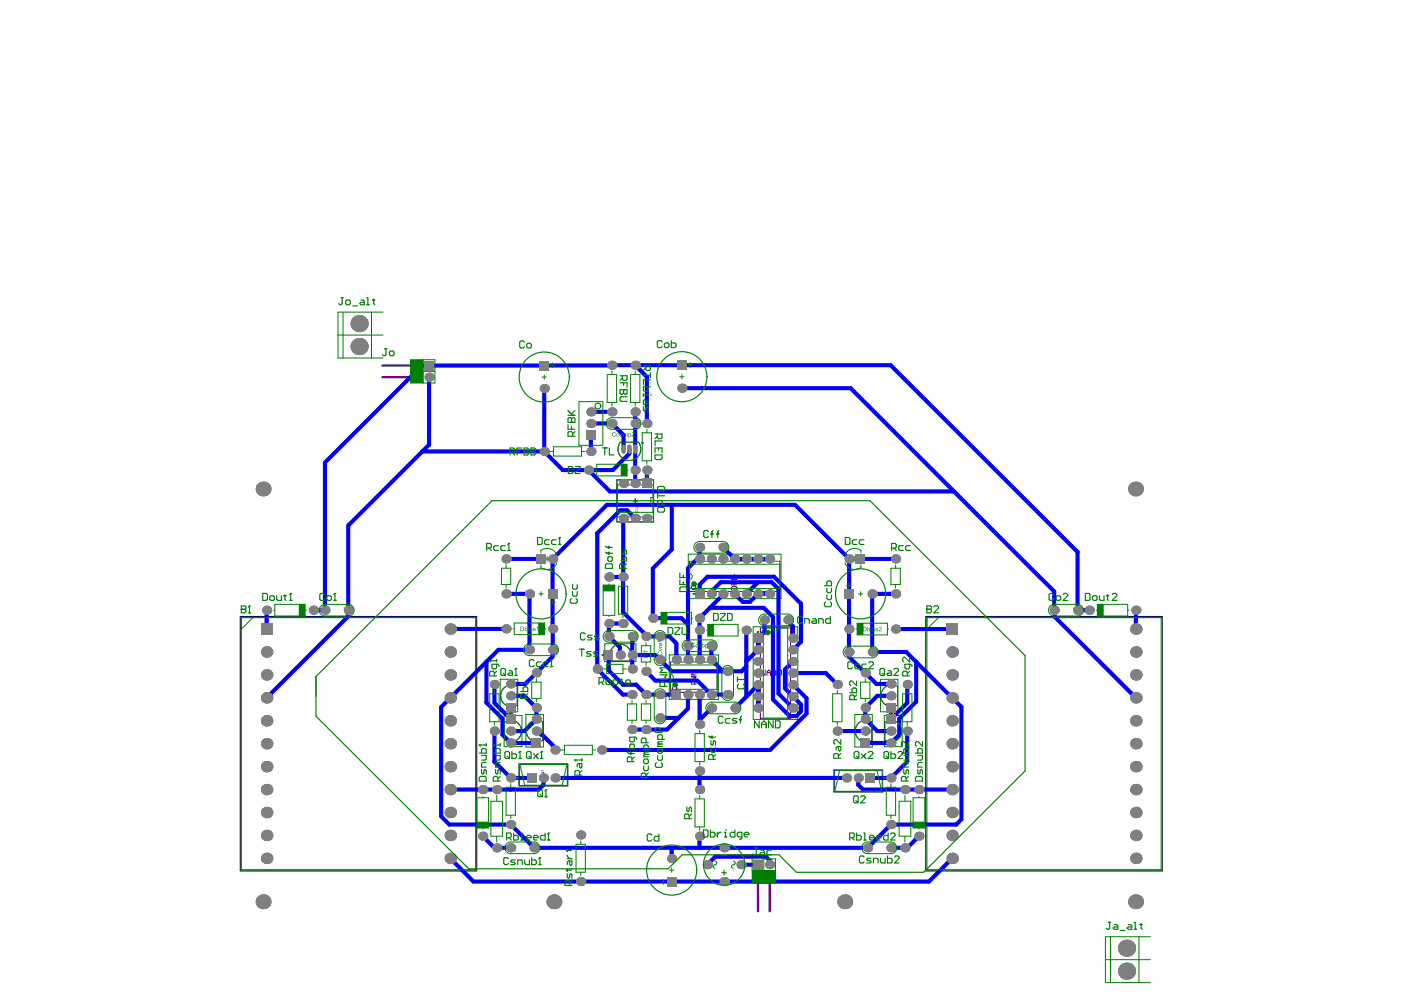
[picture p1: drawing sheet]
<svg xmlns="http://www.w3.org/2000/svg" width="297mm" height="210mm" viewBox="0 0 297 210" stroke-linecap="round" stroke-linejoin="round" font-family="sans-serif">
<path d="M133.9 106h1M134.4 105.5v1M50.8 130.4h50.1v53.9h-50.1zM195.9 130.4h50v53.9h-50zM114.5 164h1M115 163.5v.9M181.1 165.3h1M181.6 164.8v.9" fill="none" stroke="#000" stroke-width=".21"/>
<g fill="none" stroke="#008000" stroke-width=".21">
<path d="M114.7 79.8h.9M115.1 79.3v.9M143.8 79.7h.9M144.3 79.2v1M132.7 95h.9M133.2 94.5v1M115.3 118.3h.9M115.8 117.8v1M145.6 117.3h19.6v9.4h-19.6zM180.3 118.3h1M180.8 117.8v1M51.1 130.7h49.5v53.4h-49.5z"/>
<path d="M53.5 130.7l-2.4 2.4M114 125.7h.9M114.5 125.2v.9M127.9 136.2h6.7v3.8h-6.7zM130.8 138.6h.9M131.2 138.1v1M141.6 138.6h10.4v9.4h-10.4zM154.9 122h1M155.4 121.5v.9M159.4 132.6h9.4v19.6h-9.4zM181.6 125.7h.9M182.1 125.2v.9"/>
<path d="M196.1 130.7h49.6v53.4h-49.6zM198.5 130.7l-2.4 2.4M105.8 143.7h3.7v6.9h-3.7zM106.7 151.4h3.7v6.6h-3.7zM107.6 154.7h.9M107.6 147.2h.9M108.1 146.8v.9M108.1 154.2v1M111.3 151.2h3.7v6.9h-3.7zM113 154.7h1M113.5 154.2v1M146.3 143.3h1"/>
<path d="M146.8 142.8v1M163.6 142.4h1M164.1 141.9v1M180.8 151.2h3.8v6.9h-3.8zM182.6 154.7h1M183.1 154.2v1M186.3 143.7h3.7v6.9h-3.7zM187.1 151.4h3.8v6.6h-3.8zM188 154.7h1M188 147.2h1M188.5 146.8v.9M188.5 154.2v1"/>
<path d="M141.6 184.1h1M142.1 183.6v1"/>
</g>
<g fill="none" stroke="#800080" stroke-width=".21">
<path d="M131.2 93.6h3.9a2.41 2.41 0 0 1-.3 3.2 2.41 2.41 0 0 1-3.3 0 2.41 2.41 0 0 1-.3-3.2zM130.5 101.5h7.8v8.9h-7.8zM145.9 118.8h19.1v6.4h-19.1zM129.5 137.1a2.28 2.28 0 0 1 3.1-.3 2.28 2.28 0 0 1 .5 3.1h-3.7a2.28 2.28 0 0 1 .1-2.8zM160.9 132.9h6.4v19.1h-6.4zM106.4 145.8a2.34 2.34 0 0 1 3-.6v4a2.33 2.33 0 0 1-2.9-.4 2.33 2.33 0 0 1-.1-3zM106.8 152.8a2.28 2.28 0 0 1 3.5 1.9 2.28 2.28 0 0 1-3.5 1.9zM111.9 153.2a2.34 2.34 0 0 1 3-.5v4a2.33 2.33 0 0 1-3-.5 2.33 2.33 0 0 1 0-3zM141.9 140.1h9.8v6.4h-9.8zM181.4 153.2a2.34 2.34 0 0 1 3.1-.5v4a2.33 2.33 0 0 1-3-.5 2.33 2.33 0 0 1-.1-3zM186.9 145.8a2.34 2.34 0 0 1 3-.6v4a2.33 2.33 0 0 1-3-.4 2.33 2.33 0 0 1 0-3zM187.2 152.8a2.28 2.28 0 0 1 3.6 1.9 2.28 2.28 0 0 1-3.6 1.9z"/>
<path d="M109.8 161.6h10.3v4.7h-10.3zM176.4 162.9h10.3v4.7h-10.3z"/>
<circle cx="146.7" cy="124.3" r=".49"/>
<circle cx="161.7" cy="133.7" r=".49"/>
<circle cx="142.7" cy="145.6" r=".49"/>
</g>
<g fill="#800080">
<path d="M134.4 107.4h.5l.1-.2v.5l-.1-.2z"/>
<path d="M114.5 163l.6 .1h-.5v.2z"/>
<path d="M181.4 165.9l.5 .4 .1-.1-.1-.3 .1 .1v.3h-.2l-.3-.3-.1 .3z"/>
<path d="M134.5 106.3a.24 .24 0 0 0 .4 0 .24 .24 0 0 0-.4 0zM134.4 106.3a.32 .32 0 0 1 .6 0 .32 .32 0 0 1-.6 0z"/>
<path d="M134.7 106.8v.3h.2v-.3zM134.4 106.7h.6v.4h-.3v-.3z"/>
<path d="M134.5 108.1a.24 .24 0 0 0 .4 0 .24 .24 0 0 0-.4 0zM134.4 108.1a.31 .31 0 0 1 .6 0 .31 .31 0 0 1-.6 0z"/>
<path d="M114.5 163.7a.25 .25 0 0 0 .5 0 .25 .25 0 0 0-.5 0zM114.5 163.5l.6-.1v.4l-.5 .1z"/>
<path d="M181.5 165.6a.25 .25 0 0 0 .5 0 .25 .25 0 0 0-.5 0zM181.5 165.4l.4-.1 .1 .4-.6 .1z"/>
</g>
<path d="M130.5 101.5h7.8v8.9h-7.8zM109.8 161.6h10.3v4.7h-10.3zM176.4 162.9h10.3v4.7h-10.3z" fill="none" stroke="#008000" stroke-width=".21"/>
<path d="M130.6 102.6h7.6v6.8h-7.6zM109.9 161.7h10.1v4.5h-10.1zM176.5 163h10.1v4.5h-10.1z" fill="none" stroke="#008080" stroke-width=".21"/>
<path d="M80.9 77.3h5.9M80.9 79.8h5.9M160.4 186.9v5.9M162.8 186.9v5.9" fill="none" stroke="#800080" stroke-width=".49"/>
<g fill="none" stroke="#800080" stroke-width=".21">
<path d="M154.8 121.8v.8h1.1M154.8 123v.8h1.1M155 124.1h.7l.2 .2v.6h-1.1v-.6zM155.3 122.2v.4M155.3 123.4v.4M146.3 143.1h1l-.3 .3 .3 .4h-1M147 144.8v-.5l-.2-.2-.5 .2v.5h1M147.3 142.1h-1l.3 .4-.3 .3h1M161.9 141.8v1.1l-.8-1.1v1.1M162.3 142.9v-.8l.4-.3 .3 .3v.8M162.3 142.3h.7M164.2 141.8v1.1l-.8-1.1v1.1"/>
<path d="M164.6 141.8h.6l.2 .1v.8l-.2 .2h-.6z"/>
</g>
<g fill="none" stroke="#00f" stroke-width=".87">
<path d="M90.8 79.8v14.3l-17.1 17.1-.1 19.3-17.2 17.2M134.4 77.3l2.5 2.4v9.9M89.4 95.5h25.7M115.1 82.2v13.3M124.5 99.5l4.5 4.5h72.8M125 89.6h4.5l2.4 2.5v2.9M125 87.1h4.5M125 92.1v3.4M133.2 95v1l-3.5 3.5h-10.6l-4-4M134.4 87.1v15.2M136.9 99.5v2.8M144.3 82.1h35.7l21.8 21.9"/>
<path d="M107.1 118.3h7.4M116.9 118.3v20.6l-5.8 5.8h-3M116.9 118.3l11.5-11.5h39.8l11.4 11.5v20.7l5.8 5.7h3.1M131.9 109.7l-.1 12.4M134.4 109.7l-1.7-1.7h-1.5l-4.8 4.8v28.8l5.4 5.4h1.9M142.1 106.8v9.5l-4 4v10.5h6.1l1.4 1.4M148 115.8v2l-2.4 2.4v19.4M153 115.8l2.4 2.5h7.4M182.3 118.3h7.2M201.8 104l21.2 21.2 .1 5.3 17.2 17.2M56.4 129.1v4M66.3 129.1h2.5v-31.2l20.5-20.5 40.2-.1h58.9l39.6 39.5v12.3h2.4"/>
<path d="M107 133.1h-11.7M107.1 125.7h4.9M107.1 133.1h-.1M112 125.7v11.8h-6.5l-12.2 12.1v23.1l1.8 1.8h13l4.9 4.9h70.6l4.9-4.9h13.8l1.1-1.1v-23.8l-11.7-11.6h-7.2M112 125.7h.1M116.9 125.7h.1M116.9 125.6v.1M128.7 138.6l.1 3.2 3 3.1h2.8l2.1 2.1h6.4M128.8 122.1h3M131.8 131.9h-3v2.8l2.3 2.3 .1 1.7M131.8 122.1v7.4l4.9 4.9v.3h4.9l1.5 1.4v3.5M133.8 138.6h4.8l3.5 3.4h14.8l1-1"/>
<path d="M133.8 134.7v6.8M139.6 139.6h.1M148 125.2v-1.5l1.7-1.7h14l5.8 5.7v8.1l-1.7 1.7M148 133.3v6.3M150.2 128.6h11.4l1.9 1.9v17.5l3.6 3.5h1.4l1-1v-1.4l-3.4-3.4v-4l1.7-1.7M150.2 128.6l-2.2 2.2v2.5M150.5 125.2l2-2h10.8l1.4 1.4v22.2l3.1 3M150.5 136.6v3l2.3 2.2h.9l.2 .2M153 125.7v.2l-2.8 2.7M155.4 125.7l1.7 1.7h1.6l1.7-1.7h2.4M157.9 133.3v14.1M160.4 123.2l-2.5 2.5"/>
<path d="M161.7 131.2v2.5l-1.3 1.3v2.5l-2.5 2.5M166.7 131.2v.3l1.1 1v2.5M179.6 133.1h.1M184.5 137.9v.1M189.5 125.7h-5v12.2M189.5 133.1h12M240.3 129.1v4M102.9 140v8.7l3.4 3.4v3.4l1.8 1.7h5.4M104.6 144.8v3.9l3.5 3.5v-2.4M104.6 154.7v6.5l3.5 3.4h4.4M108.1 147.2h2.9l2.5 2.6v2.4l-2.5 2.5h-2.9M113.5 154.7h.3l1 .8 2.4 2.5v.5l.2 .2"/>
<path d="M136.7 142l1.9 2h8.9l3 3h3.4M139.6 151.9h4M145.6 147v2.9l-4.5 4.5h-7.4M148 147v6.3M150.6 149.8l-2.6 2.5M160.4 145l-4.9 4.8M160.4 144.9v4.9M167.8 142.4h6.9l2.4 2.4M167.8 144.9l2.8 2.9v3.2l-7.7 7.7h-35.6M177.1 154.7h6l-.2 .2M188.5 147.2h-2.9l-2.5 2.6v2.4l2.5 2.5h2.9M191.9 154.7v6.5l-3.4 3.4h-4.4"/>
<path d="M191.9 144.8v3.9l-3.4 3.5v-2.4M193.8 140v8.5l-3.6 3.6v3.4l-1.7 1.7h-5.4M102.1 176.9l2.5 2.5h3.5M105.1 167.6h.1M115 164.6v1.5l-1 1h-18.7M117.4 164.6h61.7M142.1 179.4v2.3M148 176.9v2.5M148 167v.1M148 163.1v4M181.6 164.6v1.5l1 1h18.9M194.4 176.9l-2.5 2.5h-3.4"/>
<path d="M95.3 181.6l4.9 4.9h96.3l5-4.9M156.8 183h3.6M162.6 182.8l.2 .2v-.9l-.8-.8h-10.7l-1.7 1.7"/>
</g>
<g fill="#808080">
<circle cx="228" cy="129.1" r=".97"/>
<circle cx="240.3" cy="129.1" r=".97"/>
<circle cx="223" cy="129.1" r=".97"/>
<circle cx="230.4" cy="129.1" r=".97"/>
<circle cx="240.3" cy="138" r="1.21"/>
<circle cx="240.3" cy="133.1" r="1.21"/>
<circle cx="179.6" cy="133.1" r=".97"/>
<circle cx="157.9" cy="133.3" r=".97"/>
<circle cx="167.8" cy="135" r=".97"/>
<circle cx="189.5" cy="133.1" r=".97"/>
<circle cx="116.9" cy="118.3" r=".97"/>
<circle cx="131.8" cy="122.1" r=".97"/>
<circle cx="128.8" cy="131.9" r=".97"/>
<circle cx="128.8" cy="122.1" r=".97"/>
<circle cx="131.8" cy="131.9" r=".97"/>
<circle cx="112" cy="125.7" r=".97"/>
<circle cx="107.1" cy="118.3" r=".97"/>
<circle cx="107.1" cy="125.7" r=".97"/>
<circle cx="138.1" cy="130.8" r=".97"/>
<circle cx="184.5" cy="125.7" r=".97"/>
<circle cx="162.8" cy="125.7" r=".97"/>
<circle cx="162.8" cy="118.3" r=".97"/>
<circle cx="160.4" cy="118.3" r=".97"/>
<circle cx="157.9" cy="125.7" r=".97"/>
<circle cx="160.4" cy="125.7" r=".97"/>
<circle cx="166.7" cy="131.2" r=".97"/>
<circle cx="157.9" cy="118.3" r=".97"/>
<circle cx="161.7" cy="131.2" r=".97"/>
<circle cx="189.5" cy="118.3" r=".97"/>
<circle cx="179.6" cy="118.3" r=".97"/>
<circle cx="189.5" cy="125.7" r=".97"/>
<circle cx="153" cy="125.7" r=".97"/>
<circle cx="155.4" cy="125.7" r=".97"/>
<circle cx="150.5" cy="125.7" r=".97"/>
<circle cx="148" cy="130.8" r=".97"/>
<circle cx="148" cy="118.3" r=".97"/>
<circle cx="150.5" cy="118.3" r=".97"/>
<circle cx="153" cy="118.3" r=".97"/>
<circle cx="148" cy="115.8" r=".97"/>
<circle cx="148" cy="133.3" r=".97"/>
<circle cx="155.4" cy="118.3" r=".97"/>
<circle cx="153" cy="115.8" r=".97"/>
<circle cx="95.3" cy="138" r="1.21"/>
<circle cx="160.4" cy="137.5" r=".97"/>
<circle cx="112" cy="137.5" r=".97"/>
<circle cx="145.6" cy="136.6" r=".97"/>
<circle cx="167.8" cy="137.5" r=".97"/>
<circle cx="150.5" cy="136.6" r=".97"/>
<circle cx="116.9" cy="137.5" r=".97"/>
<circle cx="184.5" cy="138" r=".97"/>
<circle cx="201.5" cy="138" r="1.21"/>
<circle cx="179.6" cy="138" r=".97"/>
<circle cx="95.3" cy="133.1" r="1.21"/>
<circle cx="116.9" cy="133.1" r=".97"/>
<circle cx="136.7" cy="134.7" r=".97"/>
<circle cx="128.8" cy="134.7" r=".97"/>
<circle cx="139.6" cy="134.7" r=".97"/>
<circle cx="133.8" cy="134.7" r=".97"/>
<circle cx="107.1" cy="133.1" r=".97"/>
<circle cx="240.3" cy="181.6" r="1.21"/>
<circle cx="240.3" cy="167.1" r="1.21"/>
<circle cx="240.3" cy="171.9" r="1.21"/>
<circle cx="240.3" cy="176.8" r="1.21"/>
<circle cx="240.3" cy="162.2" r="1.21"/>
<circle cx="201.5" cy="181.6" r="1.21"/>
<circle cx="201.5" cy="162.2" r="1.21"/>
<circle cx="201.5" cy="167.1" r="1.21"/>
<circle cx="201.5" cy="176.8" r="1.21"/>
<circle cx="201.5" cy="171.9" r="1.21"/>
<circle cx="194.4" cy="176.9" r=".97"/>
<circle cx="191.5" cy="179.4" r=".97"/>
<circle cx="188.5" cy="179.4" r=".97"/>
<circle cx="188.5" cy="164.6" r=".97"/>
<circle cx="188.5" cy="174.5" r=".97"/>
<circle cx="149.6" cy="183" r=".97"/>
<circle cx="162.8" cy="183" r=".97"/>
<circle cx="148" cy="176.9" r=".97"/>
<circle cx="153.2" cy="186.5" r=".97"/>
<circle cx="183.6" cy="179.4" r=".97"/>
<circle cx="153.2" cy="179.4" r=".97"/>
<circle cx="156.8" cy="183" r=".97"/>
<circle cx="194.4" cy="167.1" r=".97"/>
<circle cx="179.1" cy="164.6" r=".97"/>
<circle cx="181.6" cy="164.6" r=".97"/>
<circle cx="191.5" cy="167.1" r=".97"/>
<circle cx="148" cy="163.1" r=".97"/>
<circle cx="148" cy="167.1" r=".97"/>
<circle cx="240.2" cy="190.8" r="1.57"/>
<circle cx="178.7" cy="190.8" r="1.57"/>
<circle cx="238.3" cy="205.5" r="1.81"/>
<circle cx="238.3" cy="200.6" r="1.81"/>
<circle cx="240.3" cy="147.7" r="1.21"/>
<circle cx="240.3" cy="152.5" r="1.21"/>
<circle cx="240.3" cy="157.4" r="1.21"/>
<circle cx="201.5" cy="142.8" r="1.21"/>
<circle cx="201.5" cy="152.5" r="1.21"/>
<circle cx="201.5" cy="147.7" r="1.21"/>
<circle cx="240.3" cy="142.8" r="1.21"/>
<circle cx="115" cy="164.6" r=".97"/>
<circle cx="95.3" cy="152.5" r="1.21"/>
<circle cx="108.1" cy="164.6" r=".97"/>
<circle cx="113.5" cy="154.7" r=".97"/>
<circle cx="108.1" cy="157.2" r=".97"/>
<circle cx="108.1" cy="154.7" r=".97"/>
<circle cx="104.6" cy="154.7" r=".97"/>
<circle cx="95.3" cy="157.4" r="1.21"/>
<circle cx="56.4" cy="171.9" r="1.21"/>
<circle cx="56.4" cy="167.1" r="1.21"/>
<circle cx="56.4" cy="162.2" r="1.21"/>
<circle cx="56.4" cy="157.4" r="1.21"/>
<circle cx="95.3" cy="171.9" r="1.21"/>
<circle cx="95.3" cy="167.1" r="1.21"/>
<circle cx="95.3" cy="162.2" r="1.21"/>
<circle cx="105.1" cy="167.1" r=".97"/>
<circle cx="102.1" cy="167.1" r=".97"/>
<circle cx="240.2" cy="103.5" r="1.57"/>
<circle cx="191.9" cy="144.8" r=".97"/>
<circle cx="188.5" cy="147.2" r=".97"/>
<circle cx="183.1" cy="142.4" r=".97"/>
<circle cx="188.5" cy="144.7" r=".97"/>
<circle cx="201.5" cy="157.4" r="1.21"/>
<circle cx="188.5" cy="154.7" r=".97"/>
<circle cx="183.1" cy="149.8" r=".97"/>
<circle cx="188.5" cy="157.2" r=".97"/>
<circle cx="191.9" cy="154.7" r=".97"/>
<circle cx="183.1" cy="152.2" r=".97"/>
<circle cx="183.1" cy="154.7" r=".97"/>
<circle cx="56.4" cy="181.6" r="1.21"/>
<circle cx="95.3" cy="181.6" r="1.21"/>
<circle cx="95.3" cy="176.8" r="1.21"/>
<circle cx="102.1" cy="176.9" r=".97"/>
<circle cx="105.1" cy="179.4" r=".97"/>
<circle cx="108.1" cy="174.5" r=".97"/>
<circle cx="108.1" cy="179.4" r=".97"/>
<circle cx="113" cy="179.4" r=".97"/>
<circle cx="56.4" cy="176.8" r="1.21"/>
<circle cx="148" cy="153.3" r=".97"/>
<circle cx="144.3" cy="82.1" r=".97"/>
<circle cx="136.9" cy="89.6" r=".97"/>
<circle cx="136.9" cy="99.5" r=".97"/>
<circle cx="136.9" cy="109.7" r=".97"/>
<circle cx="160.4" cy="147.4" r=".97"/>
<circle cx="167.8" cy="142.4" r=".97"/>
<circle cx="167.8" cy="147.4" r=".97"/>
<circle cx="167.8" cy="144.9" r=".97"/>
<circle cx="160.4" cy="144.9" r=".97"/>
<circle cx="160.4" cy="142.4" r=".97"/>
<circle cx="139.6" cy="139.6" r=".97"/>
<circle cx="145.6" cy="147" r=".97"/>
<circle cx="139.6" cy="147" r=".97"/>
<circle cx="145.6" cy="139.6" r=".97"/>
<circle cx="148" cy="139.6" r=".97"/>
<circle cx="143.1" cy="139.6" r=".97"/>
<circle cx="148" cy="147" r=".97"/>
<circle cx="117.2" cy="190.8" r="1.57"/>
<circle cx="113.5" cy="142.4" r=".97"/>
<circle cx="117.4" cy="164.6" r=".97"/>
<circle cx="108.1" cy="147.2" r=".97"/>
<circle cx="108.1" cy="144.7" r=".97"/>
<circle cx="104.6" cy="144.8" r=".97"/>
<circle cx="113.5" cy="149.8" r=".97"/>
<circle cx="113.5" cy="152.2" r=".97"/>
<circle cx="117.4" cy="158.7" r=".97"/>
<circle cx="153.9" cy="147" r=".97"/>
<circle cx="155.5" cy="149.8" r=".97"/>
<circle cx="150.6" cy="149.8" r=".97"/>
<circle cx="150.5" cy="147" r=".97"/>
<circle cx="153.9" cy="142" r=".97"/>
<circle cx="160.4" cy="149.8" r=".97"/>
<circle cx="160.4" cy="140" r=".97"/>
<circle cx="167.8" cy="149.8" r=".97"/>
<circle cx="167.8" cy="140" r=".97"/>
<circle cx="139.6" cy="151.9" r=".97"/>
<circle cx="136.7" cy="142" r=".97"/>
<circle cx="133.8" cy="138.6" r=".97"/>
<circle cx="126.4" cy="141.6" r=".97"/>
<circle cx="131.2" cy="138.6" r=".97"/>
<circle cx="133.8" cy="141.6" r=".97"/>
<circle cx="133.7" cy="154.4" r=".97"/>
<circle cx="133.7" cy="147" r=".97"/>
<circle cx="127.3" cy="158.7" r=".97"/>
<circle cx="136.7" cy="154.4" r=".97"/>
<circle cx="136.7" cy="147" r=".97"/>
<circle cx="177.1" cy="144.8" r=".97"/>
<circle cx="177.1" cy="154.7" r=".97"/>
<circle cx="142.1" cy="181.7" r=".97"/>
<circle cx="55.7" cy="190.8" r="1.57"/>
<circle cx="56.4" cy="152.5" r="1.21"/>
<circle cx="55.7" cy="103.5" r="1.57"/>
<circle cx="66.3" cy="129.1" r=".97"/>
<circle cx="56.4" cy="147.7" r="1.21"/>
<circle cx="95.3" cy="147.7" r="1.21"/>
<circle cx="56.4" cy="142.8" r="1.21"/>
<circle cx="56.4" cy="138" r="1.21"/>
<circle cx="95.3" cy="142.8" r="1.21"/>
<circle cx="56.4" cy="129.1" r=".97"/>
<circle cx="150.5" cy="139.6" r=".97"/>
<circle cx="122.9" cy="186.5" r=".97"/>
<circle cx="122.9" cy="176.7" r=".97"/>
<circle cx="76" cy="68.5" r="1.81"/>
<circle cx="73.7" cy="129.1" r=".97"/>
<circle cx="68.8" cy="129.1" r=".97"/>
<circle cx="76" cy="73.3" r="1.81"/>
<circle cx="115.1" cy="95.5" r=".97"/>
<circle cx="90.8" cy="79.8" r=".97"/>
<circle cx="125" cy="89.6" r=".97"/>
<circle cx="115.1" cy="82.2" r=".97"/>
<circle cx="125" cy="87.1" r=".97"/>
<circle cx="129.5" cy="87.1" r=".97"/>
<circle cx="134.4" cy="77.3" r=".97"/>
<circle cx="129.5" cy="89.6" r=".97"/>
<circle cx="134.4" cy="87.1" r=".97"/>
<circle cx="134.4" cy="89.6" r=".97"/>
<circle cx="129.5" cy="77.3" r=".97"/>
<circle cx="131.9" cy="102.3" r=".97"/>
<circle cx="134.4" cy="99.5" r=".97"/>
</g>
<g fill="#808080">
<path d="M159.4 134.1h1.9v1.9h-1.9z" fill-rule="evenodd"/>
<path d="M200.2 131.9h2.5v2.4h-2.5z" fill-rule="evenodd"/>
<path d="M113.6 117.3h1.9v1.9h-1.9z" fill-rule="evenodd"/>
<path d="M115.9 124.7h2v1.9h-2z" fill-rule="evenodd"/>
<path d="M181.1 117.3h1.9v1.9h-1.9z" fill-rule="evenodd"/>
<path d="M178.7 124.7h1.9v1.9h-1.9z" fill-rule="evenodd"/>
<path d="M147.1 124.7h1.9v1.9h-1.9z" fill-rule="evenodd"/>
<path d="M159.4 182h1.9v1.9h-1.9z" fill-rule="evenodd"/>
<path d="M183.1 163.6h1.9v2h-1.9z" fill-rule="evenodd"/>
<path d="M111.5 163.6h2v2h-2z" fill-rule="evenodd"/>
<path d="M112.5 156.2h2v2h-2z" fill-rule="evenodd"/>
<path d="M182.1 156.2h1.9v2h-1.9z" fill-rule="evenodd"/>
<path d="M187.5 148.8h2v1.9h-2z" fill-rule="evenodd"/>
<path d="M187.5 151.2h2v1.9h-2z" fill-rule="evenodd"/>
<path d="M143.3 76.3h1.9v2h-1.9z" fill-rule="evenodd"/>
<path d="M135.9 101.3h1.9v2h-1.9z" fill-rule="evenodd"/>
<path d="M142.1 146h2v1.9h-2z" fill-rule="evenodd"/>
<path d="M107.1 148.8h1.9v1.9h-1.9z" fill-rule="evenodd"/>
<path d="M107.1 151.2h1.9v1.9h-1.9z" fill-rule="evenodd"/>
<path d="M127.7 137.6h2v2h-2z" fill-rule="evenodd"/>
<path d="M141.1 185.6h2v1.9h-2z" fill-rule="evenodd"/>
<path d="M55.2 131.9h2.4v2.4h-2.4z" fill-rule="evenodd"/>
<path d="M124 91.1h2v1.9h-2z" fill-rule="evenodd"/>
<path d="M114.2 76.4h1.9v1.9h-1.9z" fill-rule="evenodd"/>
<path d="M89.8 76.4h2v1.9h-2z" fill-rule="evenodd"/>
</g>
<path d="M134.4 94.5v1.1" fill="none" stroke="#808080" stroke-width=".87"/>
<g fill="#808080">
<circle cx="134.4" cy="109.7" r=".97"/>
<circle cx="134.4" cy="102.3" r=".97"/>
</g>
<path d="M133.2 94.5v1.1" fill="none" stroke="#808080" stroke-width=".87"/>
<g fill="#808080">
<circle cx="131.9" cy="109.7" r=".97"/>
<circle cx="125" cy="95.5" r=".97"/>
</g>
<path d="M131.9 94.5v1.1" fill="none" stroke="#808080" stroke-width=".87"/>
<g fill="#808080">
<circle cx="124.5" cy="99.5" r=".97"/>
<circle cx="228" cy="129.1" r=".97"/>
<circle cx="240.3" cy="129.1" r=".97"/>
<circle cx="223" cy="129.1" r=".97"/>
<circle cx="230.4" cy="129.1" r=".97"/>
<circle cx="240.3" cy="138" r="1.21"/>
<circle cx="240.3" cy="133.1" r="1.21"/>
<circle cx="179.6" cy="133.1" r=".97"/>
<circle cx="157.9" cy="133.3" r=".97"/>
<circle cx="167.8" cy="135" r=".97"/>
<circle cx="189.5" cy="133.1" r=".97"/>
<circle cx="116.9" cy="118.3" r=".97"/>
<circle cx="131.8" cy="122.1" r=".97"/>
<circle cx="128.8" cy="131.9" r=".97"/>
<circle cx="128.8" cy="122.1" r=".97"/>
<circle cx="131.8" cy="131.9" r=".97"/>
<circle cx="112" cy="125.7" r=".97"/>
<circle cx="107.1" cy="118.3" r=".97"/>
<circle cx="107.1" cy="125.7" r=".97"/>
<circle cx="138.1" cy="130.8" r=".97"/>
<circle cx="184.5" cy="125.7" r=".97"/>
<circle cx="162.8" cy="125.7" r=".97"/>
<circle cx="162.8" cy="118.3" r=".97"/>
<circle cx="160.4" cy="118.3" r=".97"/>
<circle cx="157.9" cy="125.7" r=".97"/>
<circle cx="160.4" cy="125.7" r=".97"/>
<circle cx="166.7" cy="131.2" r=".97"/>
<circle cx="157.9" cy="118.3" r=".97"/>
<circle cx="161.7" cy="131.2" r=".97"/>
<circle cx="189.5" cy="118.3" r=".97"/>
<circle cx="179.6" cy="118.3" r=".97"/>
<circle cx="189.5" cy="125.7" r=".97"/>
<circle cx="153" cy="125.7" r=".97"/>
<circle cx="155.4" cy="125.7" r=".97"/>
<circle cx="150.5" cy="125.7" r=".97"/>
<circle cx="148" cy="130.8" r=".97"/>
<circle cx="148" cy="118.3" r=".97"/>
<circle cx="150.5" cy="118.3" r=".97"/>
<circle cx="153" cy="118.3" r=".97"/>
<circle cx="148" cy="115.8" r=".97"/>
<circle cx="148" cy="133.3" r=".97"/>
<circle cx="155.4" cy="118.3" r=".97"/>
<circle cx="153" cy="115.8" r=".97"/>
<circle cx="95.3" cy="138" r="1.21"/>
<circle cx="160.4" cy="137.5" r=".97"/>
<circle cx="112" cy="137.5" r=".97"/>
<circle cx="145.6" cy="136.6" r=".97"/>
<circle cx="167.8" cy="137.5" r=".97"/>
<circle cx="150.5" cy="136.6" r=".97"/>
<circle cx="116.9" cy="137.5" r=".97"/>
<circle cx="184.5" cy="138" r=".97"/>
<circle cx="201.5" cy="138" r="1.21"/>
<circle cx="179.6" cy="138" r=".97"/>
<circle cx="95.3" cy="133.1" r="1.21"/>
<circle cx="116.9" cy="133.1" r=".97"/>
<circle cx="136.7" cy="134.7" r=".97"/>
<circle cx="128.8" cy="134.7" r=".97"/>
<circle cx="139.6" cy="134.7" r=".97"/>
<circle cx="133.8" cy="134.7" r=".97"/>
<circle cx="107.1" cy="133.1" r=".97"/>
<circle cx="240.3" cy="181.6" r="1.21"/>
<circle cx="240.3" cy="167.1" r="1.21"/>
<circle cx="240.3" cy="171.9" r="1.21"/>
<circle cx="240.3" cy="176.8" r="1.21"/>
<circle cx="240.3" cy="162.2" r="1.21"/>
<circle cx="201.5" cy="181.6" r="1.21"/>
<circle cx="201.5" cy="162.2" r="1.21"/>
<circle cx="201.5" cy="167.1" r="1.21"/>
<circle cx="201.5" cy="176.8" r="1.21"/>
<circle cx="201.5" cy="171.9" r="1.21"/>
<circle cx="194.4" cy="176.9" r=".97"/>
<circle cx="191.5" cy="179.4" r=".97"/>
<circle cx="188.5" cy="179.4" r=".97"/>
<circle cx="188.5" cy="164.6" r=".97"/>
<circle cx="188.5" cy="174.5" r=".97"/>
<circle cx="149.6" cy="183" r=".97"/>
<circle cx="162.8" cy="183" r=".97"/>
<circle cx="148" cy="176.9" r=".97"/>
<circle cx="153.2" cy="186.5" r=".97"/>
<circle cx="183.6" cy="179.4" r=".97"/>
<circle cx="153.2" cy="179.4" r=".97"/>
<circle cx="156.8" cy="183" r=".97"/>
<circle cx="194.4" cy="167.1" r=".97"/>
<circle cx="179.1" cy="164.6" r=".97"/>
<circle cx="181.6" cy="164.6" r=".97"/>
<circle cx="191.5" cy="167.1" r=".97"/>
<circle cx="148" cy="163.1" r=".97"/>
<circle cx="148" cy="167.1" r=".97"/>
<circle cx="240.2" cy="190.8" r="1.57"/>
<circle cx="178.7" cy="190.8" r="1.57"/>
<circle cx="238.3" cy="205.5" r="1.81"/>
<circle cx="238.3" cy="200.6" r="1.81"/>
<circle cx="240.3" cy="147.7" r="1.21"/>
<circle cx="240.3" cy="152.5" r="1.21"/>
<circle cx="240.3" cy="157.4" r="1.21"/>
<circle cx="201.5" cy="142.8" r="1.21"/>
<circle cx="201.5" cy="152.5" r="1.21"/>
<circle cx="201.5" cy="147.7" r="1.21"/>
<circle cx="240.3" cy="142.8" r="1.21"/>
<circle cx="115" cy="164.6" r=".97"/>
<circle cx="95.3" cy="152.5" r="1.21"/>
<circle cx="108.1" cy="164.6" r=".97"/>
<circle cx="113.5" cy="154.7" r=".97"/>
<circle cx="108.1" cy="157.2" r=".97"/>
<circle cx="108.1" cy="154.7" r=".97"/>
<circle cx="104.6" cy="154.7" r=".97"/>
<circle cx="95.3" cy="157.4" r="1.21"/>
<circle cx="56.4" cy="171.9" r="1.21"/>
<circle cx="56.4" cy="167.1" r="1.21"/>
<circle cx="56.4" cy="162.2" r="1.21"/>
<circle cx="56.4" cy="157.4" r="1.21"/>
<circle cx="95.3" cy="171.9" r="1.21"/>
<circle cx="95.3" cy="167.1" r="1.21"/>
<circle cx="95.3" cy="162.2" r="1.21"/>
<circle cx="105.1" cy="167.1" r=".97"/>
<circle cx="102.1" cy="167.1" r=".97"/>
<circle cx="240.2" cy="103.5" r="1.57"/>
<circle cx="191.9" cy="144.8" r=".97"/>
<circle cx="188.5" cy="147.2" r=".97"/>
<circle cx="183.1" cy="142.4" r=".97"/>
<circle cx="188.5" cy="144.7" r=".97"/>
<circle cx="201.5" cy="157.4" r="1.21"/>
<circle cx="188.5" cy="154.7" r=".97"/>
<circle cx="183.1" cy="149.8" r=".97"/>
<circle cx="188.5" cy="157.2" r=".97"/>
<circle cx="191.9" cy="154.7" r=".97"/>
<circle cx="183.1" cy="152.2" r=".97"/>
<circle cx="183.1" cy="154.7" r=".97"/>
<circle cx="56.4" cy="181.6" r="1.21"/>
<circle cx="95.3" cy="181.6" r="1.21"/>
<circle cx="95.3" cy="176.8" r="1.21"/>
<circle cx="102.1" cy="176.9" r=".97"/>
<circle cx="105.1" cy="179.4" r=".97"/>
<circle cx="108.1" cy="174.5" r=".97"/>
<circle cx="108.1" cy="179.4" r=".97"/>
<circle cx="113" cy="179.4" r=".97"/>
<circle cx="56.4" cy="176.8" r="1.21"/>
<circle cx="148" cy="153.3" r=".97"/>
<circle cx="144.3" cy="82.1" r=".97"/>
<circle cx="136.9" cy="89.6" r=".97"/>
<circle cx="136.9" cy="99.5" r=".97"/>
<circle cx="136.9" cy="109.7" r=".97"/>
<circle cx="160.4" cy="147.4" r=".97"/>
<circle cx="167.8" cy="142.4" r=".97"/>
<circle cx="167.8" cy="147.4" r=".97"/>
<circle cx="167.8" cy="144.9" r=".97"/>
<circle cx="160.4" cy="144.9" r=".97"/>
<circle cx="160.4" cy="142.4" r=".97"/>
<circle cx="139.6" cy="139.6" r=".97"/>
<circle cx="145.6" cy="147" r=".97"/>
<circle cx="139.6" cy="147" r=".97"/>
<circle cx="145.6" cy="139.6" r=".97"/>
<circle cx="148" cy="139.6" r=".97"/>
<circle cx="143.1" cy="139.6" r=".97"/>
<circle cx="148" cy="147" r=".97"/>
<circle cx="117.2" cy="190.8" r="1.57"/>
<circle cx="113.5" cy="142.4" r=".97"/>
<circle cx="117.4" cy="164.6" r=".97"/>
<circle cx="108.1" cy="147.2" r=".97"/>
<circle cx="108.1" cy="144.7" r=".97"/>
<circle cx="104.6" cy="144.8" r=".97"/>
<circle cx="113.5" cy="149.8" r=".97"/>
<circle cx="113.5" cy="152.2" r=".97"/>
<circle cx="117.4" cy="158.7" r=".97"/>
<circle cx="153.9" cy="147" r=".97"/>
<circle cx="155.5" cy="149.8" r=".97"/>
<circle cx="150.6" cy="149.8" r=".97"/>
<circle cx="150.5" cy="147" r=".97"/>
<circle cx="153.9" cy="142" r=".97"/>
<circle cx="160.4" cy="149.8" r=".97"/>
<circle cx="160.4" cy="140" r=".97"/>
<circle cx="167.8" cy="149.8" r=".97"/>
<circle cx="167.8" cy="140" r=".97"/>
<circle cx="139.6" cy="151.9" r=".97"/>
<circle cx="136.7" cy="142" r=".97"/>
<circle cx="133.8" cy="138.6" r=".97"/>
<circle cx="126.4" cy="141.6" r=".97"/>
<circle cx="131.2" cy="138.6" r=".97"/>
<circle cx="133.8" cy="141.6" r=".97"/>
<circle cx="133.7" cy="154.4" r=".97"/>
<circle cx="133.7" cy="147" r=".97"/>
<circle cx="127.3" cy="158.7" r=".97"/>
<circle cx="136.7" cy="154.4" r=".97"/>
<circle cx="136.7" cy="147" r=".97"/>
<circle cx="177.1" cy="144.8" r=".97"/>
<circle cx="177.1" cy="154.7" r=".97"/>
<circle cx="142.1" cy="181.7" r=".97"/>
<circle cx="55.7" cy="190.8" r="1.57"/>
<circle cx="56.4" cy="152.5" r="1.21"/>
<circle cx="55.7" cy="103.5" r="1.57"/>
<circle cx="66.3" cy="129.1" r=".97"/>
<circle cx="56.4" cy="147.7" r="1.21"/>
<circle cx="95.3" cy="147.7" r="1.21"/>
<circle cx="56.4" cy="142.8" r="1.21"/>
<circle cx="56.4" cy="138" r="1.21"/>
<circle cx="95.3" cy="142.8" r="1.21"/>
<circle cx="56.4" cy="129.1" r=".97"/>
<circle cx="150.5" cy="139.6" r=".97"/>
<circle cx="122.9" cy="186.5" r=".97"/>
<circle cx="122.9" cy="176.7" r=".97"/>
<circle cx="76" cy="68.5" r="1.81"/>
<circle cx="73.7" cy="129.1" r=".97"/>
<circle cx="68.8" cy="129.1" r=".97"/>
<circle cx="76" cy="73.3" r="1.81"/>
<circle cx="115.1" cy="95.5" r=".97"/>
<circle cx="90.8" cy="79.8" r=".97"/>
<circle cx="125" cy="89.6" r=".97"/>
<circle cx="115.1" cy="82.2" r=".97"/>
<circle cx="125" cy="87.1" r=".97"/>
<circle cx="129.5" cy="87.1" r=".97"/>
<circle cx="134.4" cy="77.3" r=".97"/>
<circle cx="129.5" cy="89.6" r=".97"/>
<circle cx="134.4" cy="87.1" r=".97"/>
<circle cx="134.4" cy="89.6" r=".97"/>
<circle cx="129.5" cy="77.3" r=".97"/>
<circle cx="131.9" cy="102.3" r=".97"/>
<circle cx="134.4" cy="99.5" r=".97"/>
</g>
<g fill="#808080">
<path d="M159.4 134.1h1.9v1.9h-1.9z" fill-rule="evenodd"/>
<path d="M200.2 131.9h2.5v2.4h-2.5z" fill-rule="evenodd"/>
<path d="M113.6 117.3h1.9v1.9h-1.9z" fill-rule="evenodd"/>
<path d="M115.9 124.7h2v1.9h-2z" fill-rule="evenodd"/>
<path d="M181.1 117.3h1.9v1.9h-1.9z" fill-rule="evenodd"/>
<path d="M178.7 124.7h1.9v1.9h-1.9z" fill-rule="evenodd"/>
<path d="M147.1 124.7h1.9v1.9h-1.9z" fill-rule="evenodd"/>
<path d="M159.4 182h1.9v1.9h-1.9z" fill-rule="evenodd"/>
<path d="M183.1 163.6h1.9v2h-1.9z" fill-rule="evenodd"/>
<path d="M111.5 163.6h2v2h-2z" fill-rule="evenodd"/>
<path d="M112.5 156.2h2v2h-2z" fill-rule="evenodd"/>
<path d="M182.1 156.2h1.9v2h-1.9z" fill-rule="evenodd"/>
<path d="M187.5 148.8h2v1.9h-2z" fill-rule="evenodd"/>
<path d="M187.5 151.2h2v1.9h-2z" fill-rule="evenodd"/>
<path d="M143.3 76.3h1.9v2h-1.9z" fill-rule="evenodd"/>
<path d="M135.9 101.3h1.9v2h-1.9z" fill-rule="evenodd"/>
<path d="M142.1 146h2v1.9h-2z" fill-rule="evenodd"/>
<path d="M107.1 148.8h1.9v1.9h-1.9z" fill-rule="evenodd"/>
<path d="M107.1 151.2h1.9v1.9h-1.9z" fill-rule="evenodd"/>
<path d="M127.7 137.6h2v2h-2z" fill-rule="evenodd"/>
<path d="M141.1 185.6h2v1.9h-2z" fill-rule="evenodd"/>
<path d="M55.2 131.9h2.4v2.4h-2.4z" fill-rule="evenodd"/>
<path d="M124 91.1h2v1.9h-2z" fill-rule="evenodd"/>
<path d="M114.2 76.4h1.9v1.9h-1.9z" fill-rule="evenodd"/>
<path d="M89.8 76.4h2v1.9h-2z" fill-rule="evenodd"/>
</g>
<path d="M134.4 94.5v1.1" fill="none" stroke="#808080" stroke-width=".87"/>
<g fill="#808080">
<circle cx="134.4" cy="109.7" r=".97"/>
<circle cx="134.4" cy="102.3" r=".97"/>
</g>
<path d="M133.2 94.5v1.1" fill="none" stroke="#808080" stroke-width=".87"/>
<g fill="#808080">
<circle cx="131.9" cy="109.7" r=".97"/>
<circle cx="125" cy="95.5" r=".97"/>
</g>
<path d="M131.9 94.5v1.1" fill="none" stroke="#808080" stroke-width=".87"/>
<circle cx="124.5" cy="99.5" r=".97" fill="#808080"/>
<g fill="none" stroke="#008000" stroke-width=".21">
<path d="M71.5 70.9h9.5M72.6 66v9.8M78.6 66v9.8M81 66h-9.5v9.8h9.5M86.9 78.6h5.1M86.9 76.1h5.1v4.9h-5.1zM89.5 76.1v4.9M128.5 79.3h1.9v5.9h-1.9zM129.5 78.5v.8M133.4 79.3h2v5.9h-2zM134.4 78.5v.8M116.4 95.5h.7"/>
<path d="M117.1 94.5h5.9v2h-5.9zM122.5 85h5v9.2h-5zM123 95.5h.8M126 99.5h.2M126.2 98.2h6.5v2.5h-6.5zM129.5 85.2v.7M129.5 90.8h4.9M129.5 88.4h4.9M131.2 93.6h3.9M131.4 98.2v2.5M132.7 99.5h.2M134.4 85.2v.7"/>
<path d="M135.9 91.6h1.9v5.9h-1.9zM136.9 90.8v.8M136.9 97.5v.7M107.1 119.5v.7M114.4 116.5v.5M114.4 119.5v.6M130.6 103.6h7.6v1.7h-.5v1.4h.5v1.7h-7.6zM148 117h5M148 114.6h5M182.2 116.5v.5M182.2 119.5v.6M189.5 119.5v.7"/>
<path d="M57.9 129.1h.2M58.1 127.9h6.5v2.4h-6.5zM63.3 127.9v2.4M64.6 129.1h.2M68.8 130.3h4.9M68.8 127.9h4.9M100.6 130.7h-49.5v2.4M106.1 120.2h2v3.5h-2zM107.1 123.7v.7M108.5 133.1h.3M108.8 131.8h6.4v2.5h-6.4zM112 138.7h4.9"/>
<path d="M112 136.3h4.9M114 131.8v2.5M115.2 133.1h.3M127.6 123.8h2.5v6.4h-2.5zM127.6 125h2.5M128.8 135.9h5M128.8 133.4h5M128.8 123.6v.2M128.8 130.2v.3M129.4 139.9h3.7M130.8 124h2v6h-2zM131.8 123.3v.7"/>
<path d="M131.8 130v.7M135.7 136.6h2v3.5h-2zM136.7 135.9v.7M138.4 134.7v4.9M139.6 130.8h.3M139.9 129.6h6.4v2.4h-6.4zM140.9 134.7v4.9M141.1 129.6v2.4M145.6 135.4h4.9M145.6 137.9h4.9M145.9 121.3v-1.9h19.1v5.1h-19.1v-1.9M146.3 130.8h.2"/>
<path d="M149.5 133.3h.2M149.7 132.1h6.4v2.5h-6.4zM151 132.1v2.5M156.1 133.3h.3M161.7 129.9h5M161.7 132.4h5M163.4 132.9h-1.9v19.1h5.1v-19.1h-1.9M179.6 136.7h4.9M179.6 139.2h4.9M181.1 133.1h.2M181.3 131.9h6.5v2.4h-6.5zM182.6 131.9v2.4"/>
<path d="M187.8 133.1h.2M188.5 120.2h2v3.5h-2zM189.5 123.7v.7M223 130.3h5M223 127.9h5M231.9 129.1h.3M232.2 127.9h6.4v2.4h-6.4zM233.4 127.9v2.4M238.6 129.1h.2M245.7 130.7h-49.6v2.4M103.6 146.8h2v5.9h-2zM104.6 146.1v.7"/>
<path d="M104.6 152.7v.8M106.8 152.8v3.8M109.4 145.2v4M112.5 144.3h2v3.5h-2zM113.5 143.6v.7M113.5 147.8v.7M114.9 152.7v4M118.7 158.7h.7M119.4 157.7h5.9v2h-5.9zM125.3 158.7h.8M127.6 141.6h.7M128.3 140.6h3.5v1.9h-3.5z"/>
<path d="M131.8 141.6h.7M132.7 148.9h2v3.5h-2zM133.7 148.2v.7M133.7 152.4v.7M135.7 148.9h2v3.5h-2zM136.7 140.1v.7M136.7 148.2v.7M136.7 152.4v.7M138.4 147v4.9M140.9 147v4.9M141.8 142.7v-2h9.9v5.2h-9.9v-2M147 155.2h2v6h-2z"/>
<path d="M148 154.5v.7M150.6 148.6h4.9M150.6 151h4.9M152.7 142v5M155.2 142v5M176.2 146.8h1.9v5.9h-1.9zM177.1 146.1v.7M177.1 152.7v.8M182.1 144.3h2v3.5h-2zM183.1 143.6v.7M183.1 147.8v.7M184.5 152.7v4"/>
<path d="M187.2 152.8v3.8M189.9 145.2v4M191 146.8h1.9v5.9h-1.9zM191.9 146.1v.7M191.9 152.7v.8M100.9 168.8h2.5v6.4h-2.5zM100.9 174h2.5M102.1 168.6v.2M102.1 175.2v.3M103.9 169.5h2.4v7.4h-2.4zM105.1 168.3v1.2M105.1 176.9v1.3"/>
<path d="M107.1 166.6h1.9v5.9h-1.9zM108.1 165.8v.8M108.1 172.5v.7M108.1 178.2h4.9M110 161.8l1 4.3h7.9l1-4.3M110.1 161.8h9.8M121.9 178.6h1.9v6h-1.9zM122.9 177.9v.7M147 169h2v6h-2zM148 161.2v.7M148 168.3v.7M148 175v.7"/>
<path d="M176.6 167.4l1-4.3h7.9l1 4.3M176.7 167.4h9.8M183.6 178.2h4.9M187.5 166.6h2v5.9h-2zM188.5 165.8v.8M188.5 172.5v.7M190.2 169.5h2.5v7.4h-2.5zM191.5 168.3v1.2M191.5 176.9v1.3M193.2 168.8h2.4v6.4h-2.4zM193.2 174h2.4M194.4 168.6v.2"/>
<path d="M194.4 175.2v.3M51.1 184.1h49.5M108.1 180.6h4.9M122.9 184.6v.7M152.7 181h1M159.1 181.7h5v5.1h-5zM159.1 184.2h5M161.6 181.7v5.1M183.6 180.6h4.9M196.1 184.1h49.6M234.9 198.2v9.7M241 198.2v9.7"/>
<path d="M243.4 198.2h-9.5v9.7h9.5M233.9 203.1h9.5"/>
</g>
<path d="M66.8 143.2l37.3-37.3h80l32.8 32.8v24.4l-21.5 21.5h-26.9l-3.7-3.7h-20.5l-2.9 2.9h-42.2l-32.4-32.3z" fill="none" stroke="#008000" stroke-width=".25"/>
<g fill="#008000">
<path d="M127.6 123.8h2.5v1.2h-2.5z" fill-rule="evenodd"/>
<path d="M193.2 174h2.4v1.2h-2.4z" fill-rule="evenodd"/>
<path d="M100.9 174h2.5v1.2h-2.5z" fill-rule="evenodd"/>
<path d="M139.9 129.6h1.2v2.4h-1.2z" fill-rule="evenodd"/>
<path d="M149.7 132.1h1.3v2.5h-1.3z" fill-rule="evenodd"/>
<path d="M131.4 98.2h1.3v2.5h-1.3z" fill-rule="evenodd"/>
<path d="M159.1 184.2h2.5v2.6h-2.5z" fill-rule="evenodd"/>
<path d="M161.6 184.2h2.5v2.6h-2.5z" fill-rule="evenodd"/>
<path d="M232.2 127.9h1.2v2.4h-1.2z" fill-rule="evenodd"/>
<path d="M181.3 131.9h1.3v2.4h-1.3z" fill-rule="evenodd"/>
<path d="M63.3 127.9h1.3v2.4h-1.3z" fill-rule="evenodd"/>
<path d="M114 131.8h1.2v2.5h-1.2z" fill-rule="evenodd"/>
<path d="M86.9 76.1h2.6v2.5h-2.6z" fill-rule="evenodd"/>
<path d="M86.9 78.6h2.6v2.4h-2.6z" fill-rule="evenodd"/>
</g>
<path d="M116.4 77.3h1M116.9 76.8v1M116.4 127.4h1.1M117 126.9v1M179 123.9h1.1M179.6 123.4v1.1M139.8 186.6h1.1M140.4 186.1v1" fill="none" stroke="#008000" stroke-width=".21"/>
<g fill="none" stroke="#008000" stroke-width=".25">
<path d="M120.2 88.6l.2-.2h.3l.2 .2 .3-.2h.2l.2 .2v.8h-1.4zM120.2 89.8v1h1.4M120.2 87.9h1.4M120.2 86.9l1 1M120.9 89.4h.1M120.9 88.6v.8M120.9 90.3v.5M121.2 92.3v-.7l-.3-.3h-.5l-.2 .3v.7h1.4M121.6 91.3l-.4 .5M121.6 86.9l-.7 .7M127.4 94.8h1M127.9 94.8v1.5"/>
<path d="M128.9 94.8v1.5h1M149.9 112.5l-.3-.2h-.5l-.2 .2v1l.2 .2h.5l.3-.2M150.4 113h.5M150.9 112.3l-.3 .2v1.2M151.6 113h.5M152.1 112.3l-.3 .2v1.2M51.1 128.9h.1M51.1 128.2h.7l.2 .2v.3l-.2 .2 .2 .3v.2l-.2 .3h-.7zM51.1 128.9h.7M52.5 129.7h.5M52.8 128.2h.1M52.8 128.2v1.5"/>
<path d="M52.8 128.2l-.3 .2M122.6 137.4h1M123.1 137.4v1.4M125.1 137.9h-.8l-.2 .2 .2 .3h.5l.3 .2-.3 .2h-.7M126.5 137.9h-.7l-.3 .2 .3 .3h.5l.2 .2-.2 .2h-.8M169.7 130.7l-.2-.3h-.5l-.2 .3v1l.2 .2h.5l.2-.2M170.2 131.9v-1h.8l.2 .3v.7M172 130.9h.5l.2 .3v.7h-.7l-.3-.2 .3-.3h.7M173.2 131.9v-1h.7l.3 .3v.7M175.7 130.4v1.5h-.8l-.2-.2v-.5l.2-.3h.8M196.1 128.9h.1M196.1 128.2h.7l.3 .2v.3l-.3 .2 .3 .3v.2l-.3 .3h-.7z"/>
<path d="M196.1 128.9h.7M197.6 128.4l.2-.2h.5l.3 .2v.3l-1 1h1M222.9 125.8l-.2-.2h-.5l-.2 .2v1l.2 .2h.5l.2-.2M223.4 126.3l.3-.2h.5l.2 .2v.5l-.2 .2h-.5l-.3-.2zM224.9 125.8l.3-.2h.5l.2 .2v.3l-1 .9h1M106 141.7l.2-.3h.5l.2 .3v1l-.2 .2h-.5l-.2-.2zM106.4 142.4l.5 .5M106.8 159.3l.3-.3h.5l.2 .3v.9l-.2 .3h-.5l-.3-.3zM107.3 160l.5 .5M107.7 141.9h.5l.2 .3v.7h-.7l-.3-.2 .3-.3h.7M108.3 159v1.5h.7l.3-.3v-.4l-.3-.3h-.7M108.9 142.9h.5"/>
<path d="M109.2 141.4h.1M109.2 141.4v1.5M109.2 141.4l-.3 .3M110 159h.1M110 159v1.5M110 159l-.2 .3M111.4 159.3l.2-.3h.5l.3 .3v.9l-.3 .3h-.5l-.2-.3zM111.9 160l.5 .5M112.9 159.5l1 1M113.9 159.5l-1 1M114.6 159h.1M114.6 159v1.5"/>
<path d="M114.6 159l-.3 .3M180.4 140.3l-.3-.3h-.5l-.2 .3v1l.2 .2h.5l.3-.2M180.7 159.3l.3-.3h.5l.2 .3v.9l-.2 .3h-.5l-.3-.3zM181.2 160l.5 .5M181.8 140.5h-.7l-.3 .3v.5l.3 .2h.7M182.2 159.5l1 1M183.2 159.5l-1 1M183.3 140.5h-.7l-.3 .3v.5l.3 .2h.7M183.7 159.3l.2-.3h.5l.3 .3v.2l-1 1h1M183.8 140.3l.3-.3h.4l.3 .3v.2l-1 1h1M186.1 141.7l.3-.3h.5l.2 .3v1l-.2 .2h-.5l-.3-.2zM186.6 142.4l.5 .5"/>
<path d="M187 159.3l.3-.3h.5l.2 .3v.9l-.2 .3h-.5l-.3-.3zM187.5 160l.5 .5M187.9 141.9h.5l.2 .3v.7h-.7l-.3-.2 .3-.3h.7M188.5 159v1.5h.7l.3-.3v-.4l-.3-.3h-.7M189.1 141.7l.3-.3h.4l.3 .3v.2l-1 1h1M190 159.3l.2-.3h.5l.3 .3v.2l-1 1h1M109.8 160.5h.5M114.3 160.5h.5M152.7 184.7h1M153.2 184.2v1"/>
</g>
<g fill="#008000">
<path d="M136.2 137.5h.1v.4h.8v.1h-.8v.3h-.1z"/>
<path d="M136.3 138.6v.4h.3v-.4zM136.2 138.6l.3-.2 .2 .3 .4-.3-.4 .4v.2h.4v.2h-.9z"/>
</g>
<g fill="none" stroke="#008000" stroke-width=".25">
<path d="M72.1 63h.5M72.4 63v1.2l-.3 .3h-.2l-.2-.3M73.1 63.7l.3-.2h.5l.2 .2v.5l-.2 .3h-.5l-.3-.3zM74.6 64.7h1M76.3 63.5h.5l.3 .2v.8h-.8l-.2-.3 .2-.2h.8M77.6 63h.2v1.5M77.6 64.5h.5M78.8 63.5h.5M79.1 63.2v1l.2 .3M81.4 73.8h.5M81.6 73.8v1.2l-.2 .3h-.2l-.3-.3M82.4 74.5l.2-.2h.5l.3 .2v.5l-.3 .3h-.5l-.2-.3z"/>
<path d="M131.2 79.5h1.5v.7l-.3 .3h-.5l-.2-.3v-.7M131.7 80l-.5 .5M136.1 77.4h1.5v.7l-.2 .3h-.5l-.3-.3v-.7M136.1 79.4h1.5M136.6 77.9l-.5 .5M137.6 78.9v1M107.9 95.8h.7l.3-.3v-.5l-.3-.2h-.7v1.5M108.4 95.8l.5 .5M109.4 95.5h.5M110.4 94.8h-1v1.5M110.9 95.5h.1M110.9 94.8h.7l.3 .2v.3l-.3 .2 .3 .3v.2l-.3 .3h-.7z"/>
<path d="M110.9 95.5h.7M112.3 95.5h.1M112.3 94.8h.8l.2 .2v.3l-.2 .2 .2 .3v.2l-.2 .3h-.8zM112.3 95.5h.8M120.2 98.7h.8l.2 .3v1l-.2 .2h-.8zM121.7 98.7h1v.3l-1 1v.2h1M131.2 81h1.5v1M131.2 82.5h1.5v.7l-.3 .2h-.2l-.3-.2-.2 .2h-.3l-.2-.2zM131.9 82.5h.1M131.9 81v.5M131.9 82.5v.7M132.7 83.9h-1.3l-.2 .3v.5l.2 .2h1.3"/>
<path d="M136.1 86v.8l.3 .2 .2-.2v-.5l.3-.3 .2 .3v.7M136.1 83.3v.5M137.1 84.8v.5l-.2 .2h-.8v-.7l.3-.2 .2 .2v.7M137.1 81.8v.8l-.2 .2h-.5l-.3-.2v-.8h1.5M137.1 83.3v.3h-1M137.6 83.6h.1M137.6 80.4h-1.5v1M138.6 91.8h1.5v.8l-.3 .2h-.5l-.2-.2v-.8M138.6 95.8v-1h1.5v1M138.6 96.3h1.5v.7l-.3 .2h-1l-.2-.2zM139.1 92.3l-.5 .5M139.3 94.8v.5"/>
<path d="M140.1 93.3h-1.5v1M128.1 119.5l.2-.2h1l.3 .2v.8h-1.5zM128.1 115.6l.2 .2h1.3M128.1 116.8l.2 .3h1.3M128.6 118l.2-.2h.5l.3 .2v.5l-.3 .3h-.5l-.2-.3zM128.8 115.6v.5M128.8 116.8v.5M131.6 117.8v.7l.2 .3 .3-.3v-.5l.2-.2 .3 .2v.8M131.6 116.3v.8l.2 .2 .3-.2v-.5l.2-.3 .3 .3v.7M132.6 119.3l-.5 .5M139.1 107.6l.3-.2h1l.2 .2v.5l-.2 .3h-1l-.3-.3zM139.1 103.2l.3-.3h1l.2 .3v.5l-.2 .2h-1l-.3-.2z"/>
<path d="M139.1 104.4v1M139.1 104.9h1.5M140.1 106.9v-.8l-.2-.2h-.5l-.3 .2v.8h1.5M178.8 113.7h.8l.2 .3v1l-.2 .2h-.8zM181.3 114.2h-.7l-.3 .3v.5l.3 .2h.7M182.8 114.2h-.8l-.2 .3v.5l.2 .2h.8M188.6 116h.8l.2-.3v-.5l-.2-.2h-.8v1.5M189.1 116l.5 .5M191.1 115.5h-.7l-.3 .2v.5l.3 .3h.7M192.6 115.5h-.8l-.2 .2v.5l.2 .3h.8M55.6 125.6h.7l.3 .2v1l-.3 .2h-.7zM57.1 126.3l.2-.2h.5l.3 .2v.5l-.3 .2h-.5l-.2-.2z"/>
<path d="M58.6 126.1v.7l.2 .2h.7v-.9M60 126.1h.5M60.3 125.8v1l.2 .2M61.3 127h.5M61.5 125.6h.1M61.5 125.6v1.4M61.5 125.6l-.2 .2M103.6 139.8h.1M103.6 139.8h1.5M103.6 139.8l.2 .3M105.1 139.6v.5M132.1 120.3v-.8l-.3-.2h-.5l-.2 .2v.8h1.5"/>
<path d="M141.3 132.8h.8l.2 .2v1l-.2 .3h-.8zM142.8 132.8h1v.2l-1 1v.3h1M143.8 124.4l.3-.2h1l.2 .2v.8h-1.5zM143.8 121.2v1h1.5M143.8 122.7v1h1.5M144.3 132.8v1.2l.2 .3h.5l.3-.3v-1.2M144.6 121.7v.5M144.6 123.2v.5M151 129.8h.7l.2 .2v1l-.2 .3h-.7zM152.4 129.8h1v.2l-1 1v.3h1M153.9 129.8h.8l.2 .2v1l-.2 .3h-.8zM192.4 139.1v1l-.9-1h-.3l-.2 .2v.5l.2 .3"/>
<path d="M229.6 125.6h.8l.2 .2v1l-.2 .2h-.8zM231.1 126.3l.3-.2h.4l.3 .2v.5l-.3 .2h-.4l-.3-.2zM232.6 126.1v.7l.2 .2h.8v-.9M234.1 126.1h.5M234.3 125.8v1l.3 .2M235.3 125.8l.2-.2h.5l.3 .2v.3l-1 .9h1M101.4 157.6h.1M101.4 159.4h1.5v-.8l-.3-.2h-.5l-.2 .2v.8M101.4 157.6h1.5M101.4 157.6l.2 .3M101.9 159.9h1v.7l-.3 .2h-.7M102.9 157.4v.5"/>
<path d="M104.4 157.6h.1M104.4 159.4h1.4v-.8l-.2-.2h-.5l-.3 .2v.8M104.4 157.6h1.4M104.4 157.6l.2 .3M104.6 143v-.7l-.3-.3h-.5l-.2 .3v.7h1.5M104.8 159.9h1v.7l-.2 .2h-.8M105.1 140.6v.7l-.3 .2h-.5l-.2-.2v-.7h1.2l.3 .2v.2M105.1 142l-.5 .5M105.8 157.4v.5M110.2 144.6h.1M110.2 146.3h1.5v-.7l-.3-.3h-.5l-.2 .3v.7M110.2 144.6h1.5"/>
<path d="M110.2 144.6l.2 .2M111.2 147.8v-.7l-.3-.3h-.5l-.2 .3v.7h1.5M111.7 146.8l-.5 .5M111.7 144.3v.5M126.7 144.4h.8l.2-.3v-.5l-.2-.2h-.8v1.5M127.2 144.4l.5 .5M128.2 144.1l.3-.2h.5l.2 .2v.5l-.2 .3h-.5l-.3-.3zM129.7 144.9h.7l.3-.3v-.5l-.3-.2h-.7v1.5M131.2 143.9h.5M131.4 143.6v1l.3 .3M132.7 143.9h.4l.3 .2v.5l-.3 .3h-.4l-.3-.3v-.5zM132.7 159.2l.3 .2h1.2"/>
<path d="M132.7 158.4h1.5v-.7l-.2-.2h-.5l-.3 .2v.7M133.5 159.2v.5M134.2 156v.7l-.2 .3h-.5l-.3-.3v-.7h1.3l.2 .2v.3M136.4 159.6l-.2 .3v.2h1M136.4 159.6h.8M136.7 157.2v-.8l-.3-.2h-.5l-.2 .2v.8h1.5M137.2 158.6v-.7l-.3-.2h-.5l-.2 .2v.7h1.5M137.2 159.1h-.8l-.2 .3 .2 .2M139.6 142.8h1.5l-.5 .5 .5 .5h-1.5M140.6 145.3v-.8l-.2-.2h-.5l-.3 .2v.8h1.5M141.1 141.3h-1.5l.5 .5-.5 .5h1.5M149.9 155.7l.2 .3h1.3"/>
<path d="M150.4 156.7v.8l.2 .2 .3-.2v-.5l.2-.3 .3 .3v.7M150.4 158.2v.7l.2 .3h.5l.3-.3v-.7M150.6 155.7v.5M151.4 159.7l-.5 .5M160.6 152.5v1.5l-1-1.5v1.5M161.1 154v-1l.5-.5 .5 .5v1M161.1 153.3h1M163.6 152.5v1.5l-1-1.5v1.5M164.1 152.5h.7l.3 .3v1l-.3 .2h-.7zM177.4 158v.7l.2 .3 .3-.3v-.7h-.8l-.2 .2v.5M177.9 156.5v1l-1-1h-.3l-.2 .2v.5l.2 .3M177.9 159.4l-.5 .5"/>
<path d="M179.8 146.6h1.4v-.8l-.2-.2h-.5l-.2 .2v.8M180.7 148v-.7l-.2-.2h-.5l-.2 .2v.7h1.4M181.2 144.1v1l-.9-1h-.3l-.2 .2v.5l.2 .3M181.2 147.1l-.5 .5M190.7 159.4h1.5v-.8l-.3-.2h-.4l-.3 .2v.8M191.2 159.9h1v.7l-.3 .2h-.7M191.9 143v-.7l-.2-.3h-.5l-.2 .3v.7h1.4M192.2 156.9v1l-1-1h-.2l-.3 .2v.5l.3 .3M192.4 142l-.5 .5M192.4 140.6v.7l-.2 .2h-.5l-.2-.2v-.7h1.2l.2 .2v.2M193.7 159.4h1.5v-.8l-.3-.2h-.5l-.2 .2v.8M194.2 159.9h1v.7l-.3 .2h-.7"/>
<path d="M195.2 156.9v1l-1-1h-.3l-.2 .2v.5l.2 .3M101.4 164.5l.2-.2h1l.3 .2v.8h-1.5zM101.9 162.8v.7l.2 .3 .3-.3v-.4l.2-.3 .3 .3v.7M102.9 161.3h-.8l-.2 .3v.7h1M104.8 162.8v.7l.3 .3 .2-.3v-.4l.3-.3 .2 .3v.7M105.3 165.3v-.8l-.2-.2h-.5l-.2 .2v.8h1.4M105.8 161.3h-.7l-.3 .3v.7h1M105.8 164.3l-.5 .5M107.2 177.3h.7l.3-.3v-.5l-.3-.2h-.7v1.4M107.7 177.3l.5 .4M108.7 176.3v1.4h.7l.3-.2v-.5l-.3-.2h-.7M110.1 176.3h.3v1.4"/>
<path d="M110.1 177.7h.5M111.4 177.3h1v-.3l-.3-.2h-.5l-.2 .2v.5l.2 .2h.5M112.9 177.3h.9v-.3l-.2-.2h-.5l-.2 .2v.5l.2 .2h.5M113.8 167.4l.2-.3h.5l.3 .3v1l-.3 .2h-.5l-.2-.2zM114.3 168.1l.5 .5M115.3 168.6h.5M115.3 176.3v1.4h-.7l-.3-.2v-.5l.3-.2h.7M115.5 167.1h.1M115.5 167.1v1.5M115.5 167.1l-.2 .3M115.8 177.7h.5M116.1 176.3h.1"/>
<path d="M116.1 176.3v1.4M116.1 176.3l-.3 .2M120 179.7v.5M121 179.7l-.2 .3h-1M121.6 160.8h.1M121.6 160.8h1.5M121.6 160.8l.3 .3M122.6 164v-.7l-.2-.3h-.5l-.3 .3v.7h1.5M122.6 161.6v.7l.3 .2 .2-.2v-.7h-.7l-.3 .2v.5M123.1 163l-.5 .5M123.1 160.6v.5M133.7 161.2v-.8l-.2-.2h-.5l-.3 .2v.8h1.5"/>
<path d="M134.2 160.2l-.5 .5M136.2 162.1v.7l.2 .3h.5l.3-.3v-.7M136.2 160.9l.2-.3h.5l.3 .3v.4l-.3 .3h-.5l-.2-.3zM136.7 164.6v-.8l-.3-.2h-.5l-.2 .2v.8h1.5M137.2 163.6l-.5 .5M145.3 170.8v.7l.3 .3 .2-.3v-.5l.3-.2 .2 .2v.8M145.8 173.2v-.7l-.2-.3h-.5l-.3 .3v.7h1.5M146.3 172.2l-.5 .5M148.8 175.6h.8l.2 .3v.9l-.2 .3h-.8zM150.3 175.6v1.5h.7l.3-.3v-.4l-.3-.3h-.7M150.9 160.7v-.8l-.3-.2h-.5l-.2 .2v.8h1.5M151.8 176.1v1"/>
<path d="M152.5 176.1h-.2l-.5 .5M153.3 177.1h.4M153.3 176.1h.2v1M153.5 175.6h.1M155.5 175.6v1.5h-.8l-.2-.3v-.4l.2-.3h.8M157 177.1h-.8l-.2-.3v-.4l.2-.3h.8v1.2l-.3 .3h-.2M157.4 176.6h1v-.2l-.2-.3h-.5l-.3 .3v.4l.3 .3h.5M159.8 179.4h.5M160 179.4v1.2l-.2 .3h-.3l-.2-.3M161 179.9h.5l.2 .3v.7h-.7l-.2-.3 .2-.2h.7M163.2 179.9h-.7l-.3 .3v.4l.3 .3h.7M177.4 160.4v-.7l-.3-.3h-.5l-.2 .3v.7h1.5"/>
<path d="M179.8 177.3h.7l.2-.3v-.5l-.2-.2h-.7v1.4M180.3 177.3l.4 .4M180.6 168.7l.2-.3h.5l.3 .3v.9l-.3 .3h-.5l-.2-.3zM181.1 169.4l.5 .5M181.2 176.3v1.4h.8l.2-.2v-.5l-.2-.2h-.8M182.1 168.7l.2-.3h.5l.2 .3v.2l-.9 1h.9M182.7 176.3h.3v1.4M182.7 177.7h.5M184 177.3h.9v-.3l-.2-.2h-.5l-.2 .2v.5l.2 .2h.5M185.4 177.3h1v-.3l-.2-.2h-.5l-.3 .2v.5l.3 .2h.5M187.9 176.3v1.4h-.7l-.3-.2v-.5l.3-.2h.7M188.4 176.5l.2-.2h.5l.3 .2v.3l-1 .9h1"/>
<path d="M191.2 162.8v.7l.3 .3 .2-.3v-.4l.2-.3 .3 .3v.7M191.7 165.3v-.8l-.2-.2h-.5l-.3 .2v.8h1.5M192.2 164.3l-.5 .5M192.2 161.3h-.7l-.3 .3v.7h1M193.7 164.5l.2-.2h1l.3 .2v.8h-1.5zM194.2 162.8v.7l.2 .3 .3-.3v-.4l.2-.3 .3 .3v.7M195.2 161.3h-.8l-.2 .3v.7h1M120 184.9v.7l.3 .3 .2-.3v-.5l.3-.2 .2 .2v.8M120 180.9v.3l.5 .5M120 183.9v.5M120 181.7h1M120.5 187.3v-.7l-.2-.2h-.5l-.3 .2v.7h1.5"/>
<path d="M120.5 182.2v.7l.3 .3 .2-.3v-.7h-.7l-.3 .2v.5M121 186.4l-.5 .5M121 183.9l-.2 .2h-1M234.5 195.1h.5M234.8 195.1v1.3l-.3 .2h-.2l-.3-.2M235.7 195.6h.5l.3 .3v.7h-.8l-.2-.2 .2-.3h.8M237 196.9h1M238.7 195.6h.5l.2 .3v.7h-.7l-.2-.2 .2-.3h.7M239.9 195.1h.3v1.5M239.9 196.6h.5M241.2 195.6h.5M241.4 195.4v1l.3 .2"/>
</g>
<g fill="#008000">
<path d="M185.3 133l.3-.1 .2 .1h-.4l.4 .3-.1 .2h-.4l-.1-.1 .2 .1 .3-.1-.4-.2z"/>
<path d="M186 132.7l.3-.1 .2 .2v.3l-.4 .4 .4 .1h-.6l.5-.7-.1-.2-.4 .2z"/>
<path d="M112.8 132.9l.5 .1h-.4l.4 .3-.1 .2h-.4l-.1-.2 .5 .1-.4-.3z"/>
<path d="M113.5 132.8l.4-.2v.9h-.1v-.7z"/>
<path d="M139.2 138l.2-.1-.2 .5 .5 .2 .3-.2v-.3l-.2-.1 .1-.1 .2 .3v.3l-.4 .2-.4-.1-.2-.3z"/>
<path d="M139.4 137.2l.7 .2v.1l-.7 .3v-.1l.6-.2z"/>
<path d="M139.4 136.7l.1 .2 .6 .1h-.7z"/>
<path d="M139.1 135.5l.2 .2 .2-.1v.1l.6 .1h-.6l-.1 .2-.3-.2z"/>
<path d="M182.7 132.8v.7l.4-.1 .1-.5zM182.6 132.6l.7 .2v.5l-.2 .2-.5 .1z"/>
<path d="M183.6 133.2a.23 .23 0 0 0 .4 0 .23 .23 0 0 0-.4 0zM183.5 132.6l.1 .4 .3-.1 .2 .1-.2 .6h-.4z"/>
<path d="M184.2 132.6l.1 .2zM184.2 132.9h.1v.7h-.1z"/>
<path d="M184.7 133.3a.16 .16 0 0 0 .3 0 .16 .16 0 0 0-.3 0zM184.6 133l.3-.1 .2 .1v.6l-.6-.1v-.2l.5-.1-.1-.2-.4 .1z"/>
<path d="M110.2 132.7v.7h.4l.1-.6zM110.1 132.6l.7 .1 .1 .5-.2 .3h-.6z"/>
<path d="M111.1 133.2a.25 .25 0 0 0 .5 0 .25 .25 0 0 0-.5 0zM111 132.6l.1 .3 .3-.1 .2 .2-.1 .5h-.5z"/>
<path d="M111.8 132.6l.1 .1zM111.8 132.9h.1v.6h-.1z"/>
<path d="M112.2 133.3a.16 .16 0 0 0 .3 0 .16 .16 0 0 0-.3 0zM112.1 132.9l.3-.1 .2 .2v.5h-.6v-.3l.5-.1-.1-.2-.4 .2z"/>
<path d="M139.5 136.2v.2l.2 .1v-.4zM139.4 136.2l.4-.2 .1 .5 .1-.4 .1 .4-.6 .1z"/>
</g>
<g fill="none" stroke="#008000" stroke-width=".25">
<path d="M110.9 72.4l-.2-.3h-.5l-.2 .3v1l.2 .2h.5l.2-.2M111.4 72.9l.3-.3h.5l.2 .3v.5l-.2 .2h-.5l-.3-.2zM68.6 125.8l-.2-.2h-.5l-.2 .2v1l.2 .2h.5l.2-.2M69.1 126.3l.3-.2h.5l.2 .2v.5l-.2 .2h-.5l-.3-.2zM70.6 127h.5M70.9 125.6h.1M70.9 125.6v1.4M70.9 125.6l-.3 .2M123.8 134.2l-.3-.3h-.4l-.3 .3v1l.3 .2h.4l.3-.2M125.3 134.4h-.8l-.2 .3 .2 .2h.5l.3 .3-.3 .2h-.7M126.8 134.4h-.8l-.2 .3 .2 .2h.5l.3 .3-.3 .2h-.7M153 151.8l-.3-.3h-.5l-.2 .3v1l.2 .2h.5l.3-.2"/>
<path d="M154.4 152h-.7l-.2 .3v.5l.2 .2h.7M155.9 152h-.7l-.3 .3 .3 .2h.5l.2 .3-.2 .2h-.8M156 143.3v1M156 143.8h1.5M156.3 144.8l-.3 .2v.5l.3 .3h1l.2-.3v-.5l-.2-.2M156.4 152.3h.5M156.9 151.5l-.2 .3v1.2M137.9 176.7l-.2-.2h-.5l-.3 .2v1l.3 .3h.5l.2-.3M139.4 176.5v1.5h-.8l-.2-.3v-.5l.2-.2h.8M107.6 181.7l-.3-.2h-.5l-.2 .2v1l.2 .2h.5l.3-.2M109 182h-.7l-.2 .2 .2 .3h.5l.2 .2-.2 .2h-.7M109.5 182.9v-.9h.8l.2 .2v.7"/>
<path d="M111 182v.7l.3 .2h.7v-.9M112.5 181.5v1.4h.7l.3-.2v-.5l-.3-.2h-.7M114 182.9h.5M114.2 181.5h.1M114.2 181.5v1.4M114.2 181.5l-.2 .2M182.8 181.4l-.2-.3h-.5l-.3 .3v1l.3 .2h.5l.2-.2M184.3 181.6h-.7l-.3 .3 .3 .2h.5l.2 .3-.2 .2h-.8M184.8 182.6v-1h.7l.3 .3v.7M186.3 181.6v.8l.2 .2h.8v-1M187.8 181.1v1.5h.7l.2-.2v-.5l-.2-.3h-.7M189.2 181.4l.3-.3h.5l.2 .3v.2l-1 1h1"/>
</g>
<g fill="#008000">
<path d="M129.5 91.6l.4-.2 .3 .2v.1l-.4-.2-.2 .3 .2 .5 .5-.2-.2 .3h-.3l-.3-.1z"/>
<path d="M130.4 91.8l.3-.1 .2 .1 .1 .1-.2-.1-.3 .1 .1 .4 .4-.1-.1 .2-.5-.1z"/>
<path d="M131.8 91.7h.9l.1 .7h-.1l-.1-.6-.2 .1v.5h-.2v-.6h-.2v.6h-.2z"/>
<path d="M133.7 91.4h.7l-.6 .9 .6 .1h-.8l.6-.8h-.5z"/>
<path d="M131.1 92a.25 .25 0 0 0 .5 0 .25 .25 0 0 0-.5 0zM131 92a.35 .35 0 0 1 .7 0 .35 .35 0 0 1-.7 0z"/>
<path d="M132.9 91.7h.4l.2 .3-.1 .4-.4-.1v.4zM133 92a.25 .25 0 0 0 .5 0 .25 .25 0 0 0-.5 0z"/>
</g>
<g fill="none" stroke="#008000" stroke-width=".25">
<path d="M113 139.8l-.3-.2h-.5l-.2 .2v1l.2 .2h.5l.3-.2M116.7 139.6h.1M116.7 139.6v1.4M116.7 139.6l-.3 .2M120.9 126.6l-.3 .3v.5l.3 .2h1l.2-.2v-.5l-.2-.3M121.1 123.7v.7l.3 .3h.5l.2-.3v-.7M121.1 125.2v.7l.3 .3h.5l.2-.3v-.7M114.5 140.1h-.8l-.2 .2v.5l.2 .2h.8M115.9 140.1h-.7l-.2 .2v.5l.2 .2h.7M116.4 141h.5M139.1 158.7l.3-.3h.5l.2 .3v.5l-.2 .2h-.5l-.3-.2zM139.1 159.9v.7l.3 .3h.5l.2-.3v-.7"/>
<path d="M139.4 157.4l-.3 .3v.2h1M139.4 157.4h.7M139.6 155v-.8l-.2-.2h-.5l-.2 .2v.8h1.4M140.1 156.5v-.8l-.2-.2h-.5l-.3 .2v.8h1.5M140.1 156.9h-.7l-.3 .3 .3 .2M138.9 161.4l-.2 .2v.5l.2 .3h1l.2-.3v-.5l-.2-.2"/>
</g>
<g fill="#008000">
<path d="M146.3 136.1l.4-.1 .3 .2-.1 .1-.3-.2-.3 .2 .2 .6 .5-.2-.1 .3h-.4l-.2-.2-.1-.4z"/>
<path d="M147.2 136.4l.5-.1v.2l-.3-.1-.1 .2 .1 .3 .3-.1-.1 .2-.4-.1z"/>
<path d="M147.9 136.4l.4-.1 .1 .2-.3-.1-.2 .1 .2 .4 .3-.1-.1 .2-.4-.1z"/>
<path d="M148.6 136.6a.23 .23 0 0 0 .4 0 .23 .23 0 0 0-.4 0zM148.5 136h.1v.4l.3-.1 .2 .2-.2 .5h-.4z"/>
<path d="M149.2 136.3h.5l.1 .2v.4h-.4v.3h-.2zM149.3 136.6a.25 .25 0 0 0 .5 0 .25 .25 0 0 0-.5 0z"/>
</g>
<g fill="none" stroke="#008000" stroke-width=".25">
<path d="M140.1 72.3l-.3-.2h-.5l-.2 .2v1l.2 .3h.5l.3-.3M140.5 72.8l.3-.2h.5l.2 .2v.5l-.2 .3h-.5l-.3-.3zM142 72.1v1.5h.8l.2-.3v-.5l-.2-.2h-.8M103 116h.7l.3-.3v-.5l-.3-.2h-.7v1.5M103.5 116l.5 .5M105.4 115.5h-.7l-.3 .2v.5l.3 .3h.7M106.9 115.5h-.7l-.3 .2v.5l.3 .3h.7M107.4 116.5h.5M107.7 115h.1M107.7 115v1.5M107.7 115l-.3 .2M113.7 113.7h.8l.2 .3v1l-.2 .2h-.8z"/>
<path d="M116.2 114.2h-.7l-.3 .3v.5l.3 .2h.7M117.7 114.2h-.8l-.2 .3v.5l.2 .2h.8M118.2 115.2h.5M118.4 113.7h.1M118.4 113.7v1.5M118.4 113.7l-.2 .3M174.4 123.9h1.5v-.7l-.2-.2h-.5l-.3 .2v.7M174.7 127.4l-.3 .2v.5l.3 .3h1l.2-.3v-.5l-.2-.2M174.9 124.4v.8l.3 .2h.5l.2-.2v-.8M174.9 125.9v.7l.3 .3h.5l.2-.3v-.7"/>
<circle cx="115.1" cy="79.8" r="5.3"/>
<circle cx="144.3" cy="79.7" r="5.3"/>
<circle cx="126.5" cy="85.9" r=".62"/>
<circle cx="114.5" cy="125.7" r="5.3"/>
<circle cx="182.1" cy="125.7" r="5.3"/>
<circle cx="142.1" cy="184.1" r="5.3"/>
<circle cx="153.2" cy="183" r="4.4"/>
</g>
<g fill="none" stroke="#008000" stroke-width=".21">
<path d="M145.5 77.2h1M146 76.7v1M129.5 88.4a1.23 1.23 0 0 0-1.3 1.2 1.23 1.23 0 0 0 1.3 1.2M131.2 93.6a2.41 2.41 0 0 0 .3 3.2 2.41 2.41 0 0 0 3.3 0 2.41 2.41 0 0 0 .3-3.2M134.4 88.4a1.23 1.23 0 0 1 1.2 1.2 1.23 1.23 0 0 1-1.2 1.2M114.4 116.5a2.23 2.23 0 0 1 3.4 .9M117.8 119.1a2.23 2.23 0 0 1-3.4 1M148 114.6a1.23 1.23 0 0 0-1.2 1.2 1.23 1.23 0 0 0 1.2 1.2M153 114.6a1.23 1.23 0 0 1 1.2 1.2 1.23 1.23 0 0 1-1.2 1.2M178.8 119.1a2.23 2.23 0 0 0 3.4 1M182.2 116.5a2.23 2.23 0 0 0-3.4 .9M68.8 127.9a1.23 1.23 0 0 0-1.3 1.2 1.23 1.23 0 0 0 1.3 1.2"/>
<path d="M73.7 127.9a1.23 1.23 0 0 1 1.2 1.2 1.23 1.23 0 0 1-1.2 1.2M112 136.3a1.23 1.23 0 0 0-1.2 1.2 1.23 1.23 0 0 0 1.2 1.2M116.9 136.3a1.23 1.23 0 0 1 1.3 1.2 1.23 1.23 0 0 1-1.3 1.2M128.8 133.4a1.23 1.23 0 0 0-1.2 1.3 1.23 1.23 0 0 0 1.2 1.2M129.2 139.7l.2 .2M129.2 137.5a2.28 2.28 0 0 1 2.1-1.2 2.28 2.28 0 0 1 2 1.3M133.3 139.6l-.2 .3M133.8 133.4a1.23 1.23 0 0 1 1.2 1.3 1.23 1.23 0 0 1-1.2 1.2M138.4 134.7a1.23 1.23 0 0 1 1.2-1.3 1.23 1.23 0 0 1 1.3 1.3M138.4 139.6a1.23 1.23 0 0 0 1.2 1.2 1.23 1.23 0 0 0 1.3-1.2M145.6 135.4a1.23 1.23 0 0 0-1.3 1.2 1.23 1.23 0 0 0 1.3 1.3M145.9 121.3a.62 .62 0 0 1 .6 .7 .62 .62 0 0 1-.6 .6"/>
<path d="M150.5 135.4a1.23 1.23 0 0 1 1.2 1.2 1.23 1.23 0 0 1-1.2 1.3M161.7 129.9a1.23 1.23 0 0 0-1.2 1.3 1.23 1.23 0 0 0 1.2 1.2M163.4 132.9a.62 .62 0 0 0 .7 .6 .62 .62 0 0 0 .6-.6M166.7 129.9a1.23 1.23 0 0 1 1.2 1.3 1.23 1.23 0 0 1-1.2 1.2M179.6 136.7a1.23 1.23 0 0 0-1.2 1.3 1.23 1.23 0 0 0 1.2 1.2M184.5 136.7a1.23 1.23 0 0 1 1.3 1.3 1.23 1.23 0 0 1-1.3 1.2M223 127.9a1.23 1.23 0 0 0-1.2 1.2 1.23 1.23 0 0 0 1.2 1.2M228 127.9a1.23 1.23 0 0 1 1.2 1.2 1.23 1.23 0 0 1-1.2 1.2M106.8 156.6l.3 .2M107 152.7l-.2 .1M107 145.3a2.32 2.32 0 0 0-.1 3.8M109.1 152.7a2.28 2.28 0 0 1 1.2 2 2.28 2.28 0 0 1-1.3 2.1"/>
<path d="M112.5 152.7a2.32 2.32 0 0 0-.2 3.9M138.4 147a1.23 1.23 0 0 1 1.2-1.3 1.23 1.23 0 0 1 1.3 1.3M138.4 151.9a1.23 1.23 0 0 0 1.2 1.2 1.23 1.23 0 0 0 1.3-1.2M141.8 142.7a.62 .62 0 0 1 .7 .6 .62 .62 0 0 1-.7 .6M150.6 148.6a1.23 1.23 0 0 0-1.3 1.2 1.23 1.23 0 0 0 1.3 1.2M152.7 142a1.23 1.23 0 0 1 1.2-1.2 1.23 1.23 0 0 1 1.3 1.2M152.7 147a1.23 1.23 0 0 0 1.2 1.2 1.23 1.23 0 0 0 1.3-1.2M155.5 148.6a1.23 1.23 0 0 1 1.2 1.2 1.23 1.23 0 0 1-1.2 1.2M182.1 152.7a2.32 2.32 0 0 0-.2 3.9M187.2 156.6l.3 .2M187.4 152.7l-.2 .1M187.5 145.3a2.32 2.32 0 0 0-.2 3.8"/>
<path d="M189.6 152.7a2.28 2.28 0 0 1 1.2 2 2.28 2.28 0 0 1-1.3 2.1M108.1 178.2a1.23 1.23 0 0 0-1.3 1.2 1.23 1.23 0 0 0 1.3 1.2M113 178.2a1.23 1.23 0 0 1 1.2 1.2 1.23 1.23 0 0 1-1.2 1.2M183.6 178.2a1.23 1.23 0 0 0-1.3 1.2 1.23 1.23 0 0 0 1.3 1.2M188.5 178.2a1.23 1.23 0 0 1 1.2 1.2 1.23 1.23 0 0 1-1.2 1.2M151.3 182.2a.43 .43 0 0 1 .3 .5 .43 .43 0 0 1-.5 .3 .39 .39 0 0 0-.2 .5 .39 .39 0 0 0 .4 .2M155.2 182.2a.43 .43 0 0 1 .3 .5 .43 .43 0 0 1-.5 .3 .39 .39 0 0 0-.2 .5 .39 .39 0 0 0 .4 .2"/>
</g>
<g fill="none" stroke="#008000" stroke-width=".58">
<circle cx="146.8" cy="123.6" r=".29"/>
<circle cx="162.5" cy="133.8" r=".29"/>
<circle cx="142.8" cy="144.9" r=".29"/>
</g>
<g fill="none" stroke="#008000" stroke-width=".24">
<circle cx="135.9" cy="93.7" r=".12"/>
<circle cx="136.9" cy="100.9" r=".12"/>
<circle cx="127.5" cy="138.6" r=".12"/>
<circle cx="146.8" cy="125.7" r=".12"/>
<circle cx="160.4" cy="133.8" r=".12"/>
<circle cx="108.1" cy="151" r=".12"/>
<circle cx="141.8" cy="147" r=".12"/>
<circle cx="188.5" cy="151" r=".12"/>
<circle cx="109.5" cy="164.6" r=".12"/>
<circle cx="187" cy="164.6" r=".12"/>
</g>
</svg>
